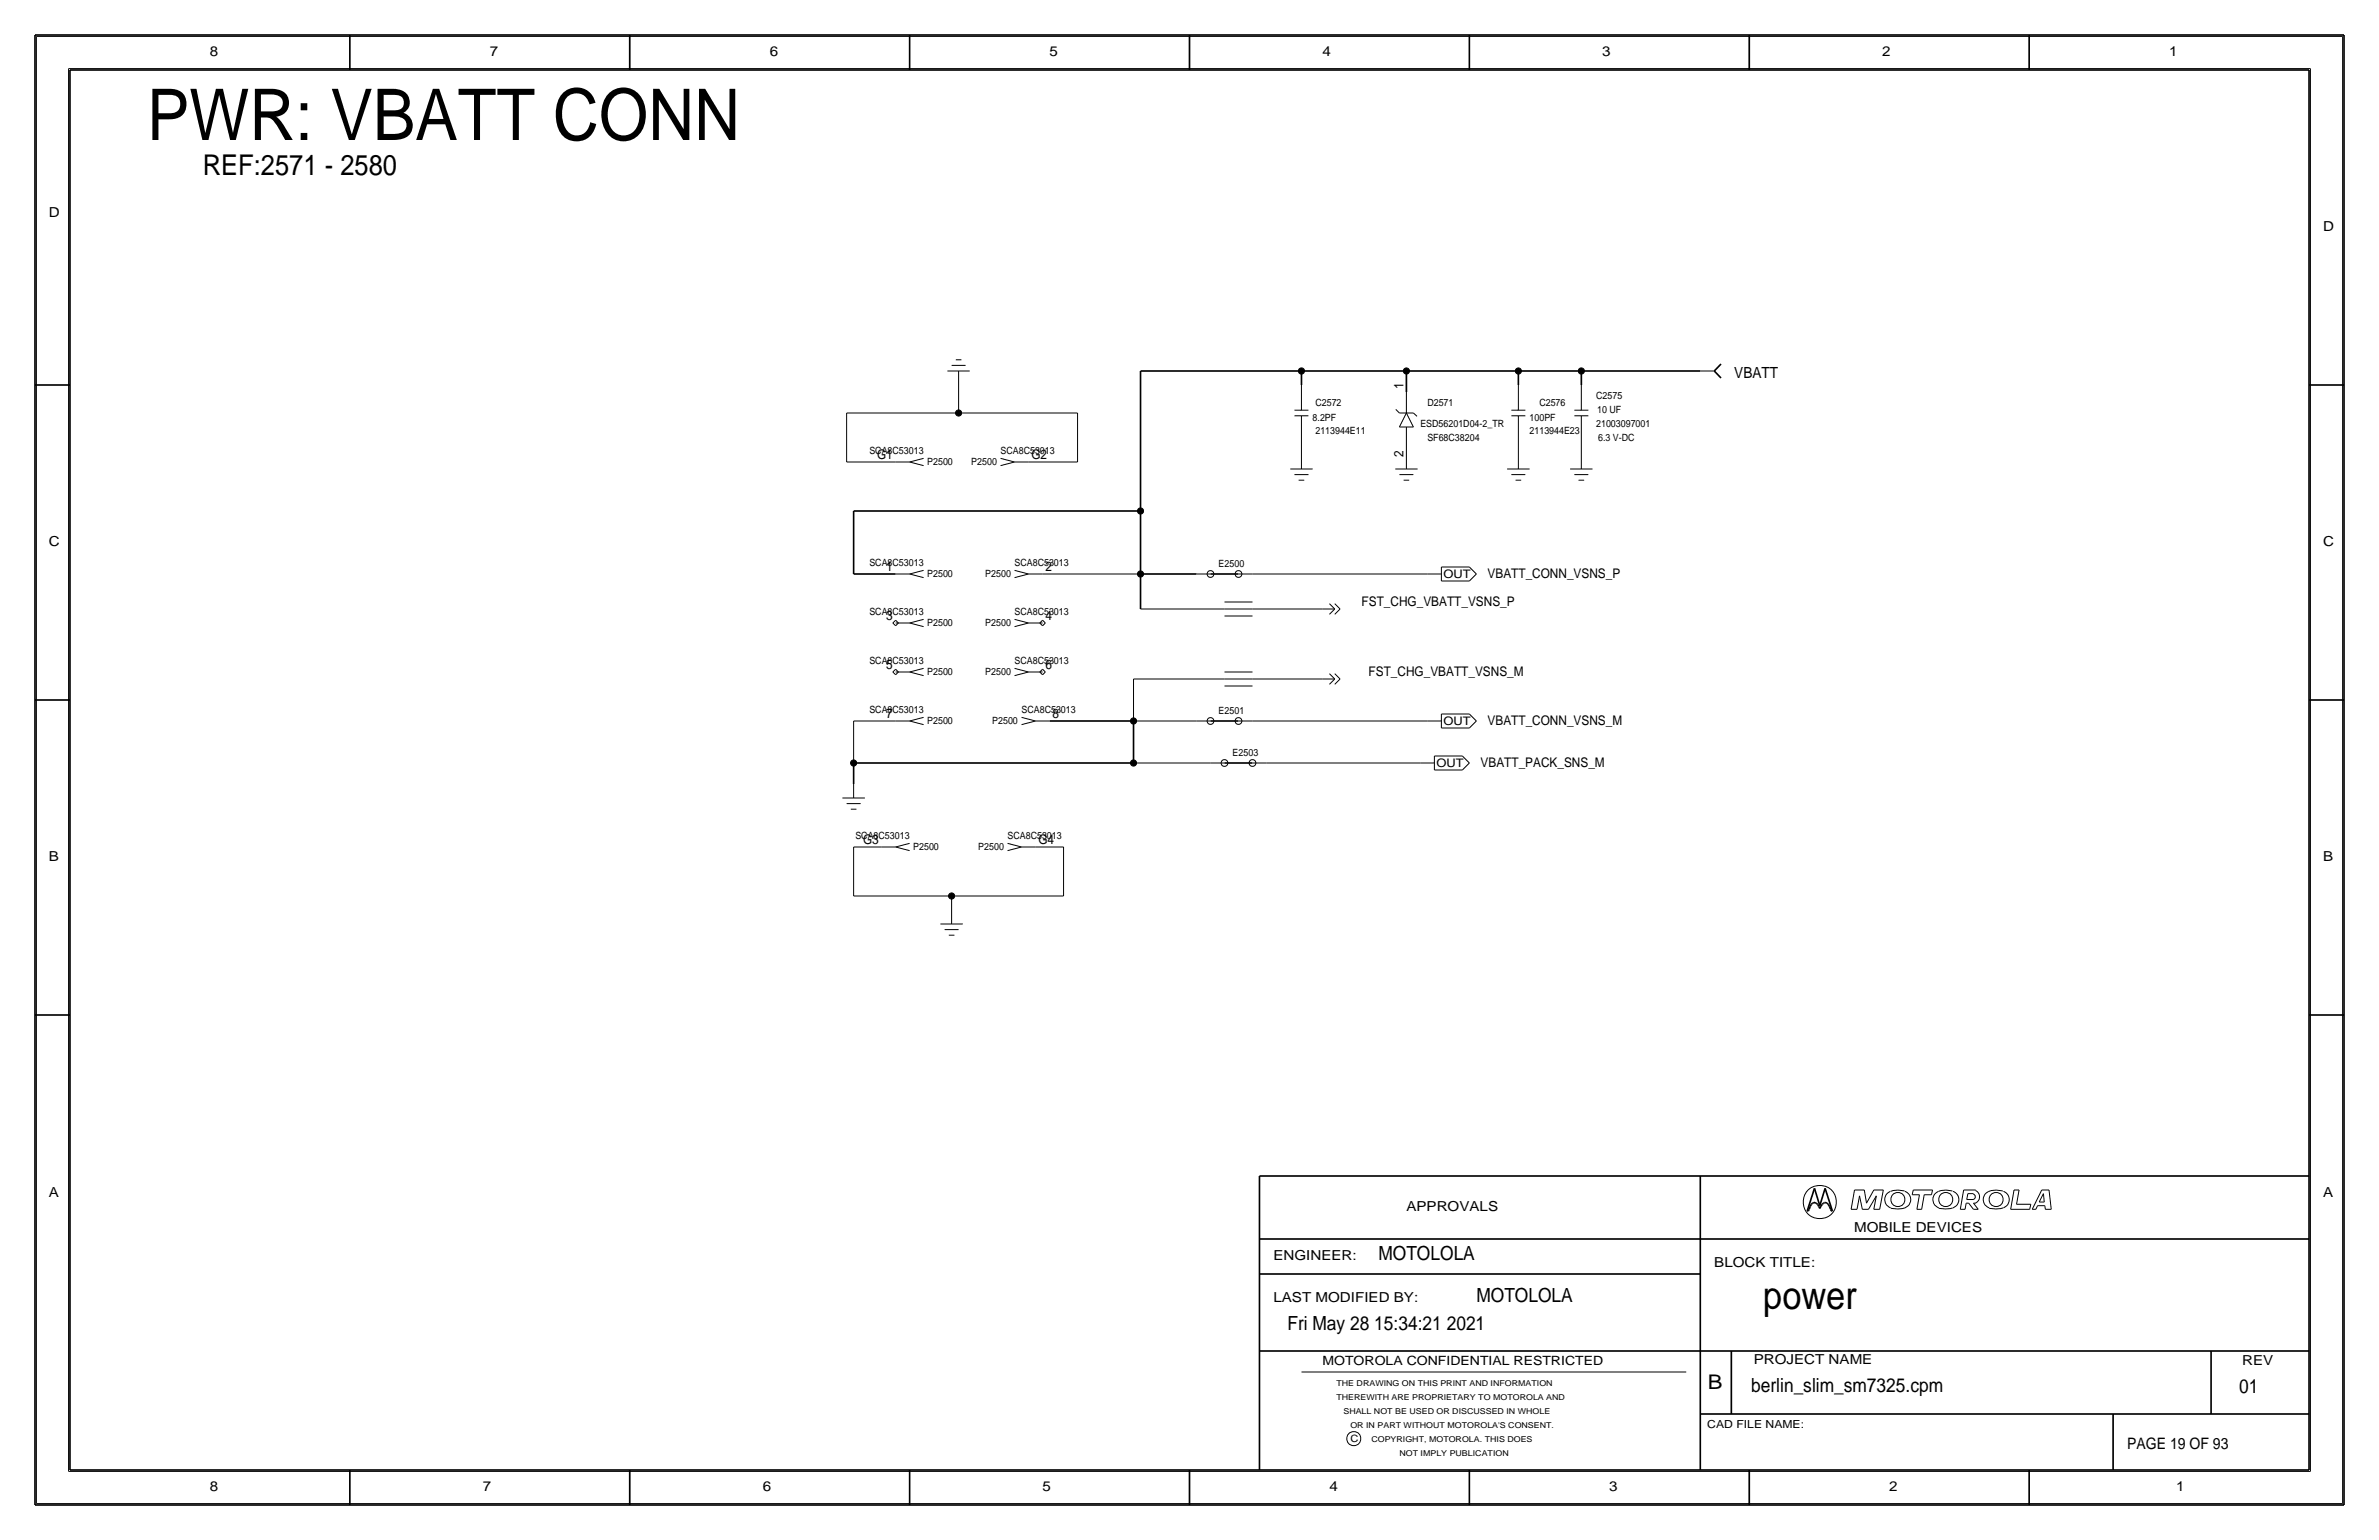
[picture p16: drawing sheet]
<svg xmlns="http://www.w3.org/2000/svg" width="432mm" height="279mm" viewBox="0 0 432 279" stroke-linecap="round" stroke-linejoin="round" font-family="sans-serif">
<defs><g id="words">
<text font-size="12.9" x="26.7" y="25.4">PWR: VBATT CONN</text>
<text font-size="7" x="320" y="237.5">power</text>
<text font-size="5.2" x="36.8" y="31.8">REF:2571 - 2580</text>
<text font-size="3.7" x="310" y="252.1">B</text>
<g font-size="3.5">
<text x="250.2" y="228.6">MOTOLOLA</text>
<text x="268" y="236.2">MOTOLOLA</text>
<text x="233.7" y="241.3">Fri May 28 15:34:21 2021</text>
<text x="317.9" y="252.6">berlin_slim_sm7325.cpm</text>
<text x="406.4" y="252.7">01</text>
</g>
<text font-size="2.9" x="386.1" y="262.9">PAGE 19 OF 93</text>
<text font-size="2.8" x="314.8" y="68.6">VBATT</text>
<g font-size="2.5">
<text x="38.1" y="10.2">8</text>
<text x="88.9" y="10.2">7</text>
<text x="139.7" y="10.2">6</text>
<text x="190.5" y="10.2">5</text>
<text x="240" y="10.2">4</text>
<text x="290.8" y="10.2">3</text>
<text x="341.6" y="10.2">2</text>
<text x="393.7" y="10.2">1</text>
<text x="8.9" y="39.4">D</text>
<text x="421.6" y="41.9">D</text>
<text x="8.9" y="99.1">C</text>
<text x="421.6" y="99.1">C</text>
<text x="8.9" y="156.2">B</text>
<text x="421.6" y="156.2">B</text>
<text x="8.9" y="217.2">A</text>
<text x="255.3" y="219.7">APPROVALS</text>
<text x="421.6" y="217.2">A</text>
<text x="336.5" y="223.5">MOBILE DEVICES</text>
<text x="231.1" y="228.6">ENGINEER:</text>
<text x="311.1" y="229.9">BLOCK TITLE:</text>
<text x="231.1" y="236.2">LAST MODIFIED BY:</text>
<text x="318.3" y="247.5">PROJECT NAME</text>
<text x="407" y="247.6">REV</text>
<text x="38.1" y="270.5">8</text>
<text x="87.6" y="270.5">7</text>
<text x="138.4" y="270.5">6</text>
<text x="189.2" y="270.5">5</text>
<text x="241.3" y="270.5">4</text>
<text x="292.1" y="270.5">3</text>
<text x="342.9" y="270.5">2</text>
<text x="395" y="270.5">1</text>
</g>
<g font-size="2.4">
<text x="254.8" y="70.6" transform="rotate(-90 254.8 70.6)">1</text>
<text x="159.2" y="83.3">G1</text>
<text x="187.2" y="83.3">G2</text>
<text x="254.8" y="83" transform="rotate(-90 254.8 83)">2</text>
<text x="160.9" y="103.6">1</text>
<text x="189.7" y="103.6">2</text>
<text x="270" y="104.9">VBATT_CONN_VSNS_P</text>
<text x="160.9" y="112.5">3</text>
<text x="189.7" y="112.5">4</text>
<text x="247.1" y="110">FST_CHG_VBATT_VSNS_P</text>
<text x="160.9" y="121.4">5</text>
<text x="189.7" y="121.4">6</text>
<text x="248.4" y="122.7">FST_CHG_VBATT_VSNS_M</text>
<text x="160.9" y="130.3">7</text>
<text x="191" y="130.3">8</text>
<text x="270" y="131.6">VBATT_CONN_VSNS_M</text>
<text x="268.7" y="139.2">VBATT_PACK_SNS_M</text>
<text x="156.6" y="153.2">G3</text>
<text x="188.5" y="153.2">G4</text>
</g>
<text font-size="2.3" x="240" y="247.6">MOTOROLA CONFIDENTIAL RESTRICTED</text>
<g font-size="2.1">
<text x="262" y="105">OUT</text>
<text x="262" y="131.6">OUT</text>
<text x="260.7" y="139.2">OUT</text>
</g>
<text font-size="2" x="309.9" y="259.1">CAD FILE NAME:</text>
<g font-size="1.8">
<text x="238.3" y="76.5">8.2PF</text>
<text x="238.8" y="73.7">C2572</text>
<text x="257.8" y="77.5">ESD56201D04-2_TR</text>
<text x="259.1" y="73.7">D2571</text>
<text x="277.6" y="76.5">100PF</text>
<text x="279.4" y="73.7">C2576</text>
<text x="289.7" y="77.5">21003097001</text>
<text x="289.7" y="72.4">C2575</text>
<text x="289.9" y="74.9">10 UF</text>
<text x="157.8" y="82.3">SCA8C53013</text>
<text x="181.6" y="82.3">SCA8C53013</text>
<text x="238.8" y="78.7">2113944E11</text>
<text x="259.1" y="80">SF68C38204</text>
<text x="277.6" y="78.7">2113944E23</text>
<text x="290.1" y="80">6.3 V-DC</text>
<text x="168.3" y="84.4">P2500</text>
<text x="176.3" y="84.4">P2500</text>
<text x="157.8" y="102.6">SCA8C53013</text>
<text x="168.3" y="104.7">P2500</text>
<text x="178.8" y="104.7">P2500</text>
<text x="184.1" y="102.6">SCA8C53013</text>
<text x="221.2" y="102.9">E2500</text>
<text x="157.8" y="111.5">SCA8C53013</text>
<text x="168.3" y="113.6">P2500</text>
<text x="178.8" y="113.6">P2500</text>
<text x="184.1" y="111.5">SCA8C53013</text>
<text x="157.8" y="120.4">SCA8C53013</text>
<text x="168.3" y="122.5">P2500</text>
<text x="178.8" y="122.5">P2500</text>
<text x="184.1" y="120.4">SCA8C53013</text>
<text x="157.8" y="129.3">SCA8C53013</text>
<text x="168.3" y="131.4">P2500</text>
<text x="180.1" y="131.4">P2500</text>
<text x="185.4" y="129.3">SCA8C53013</text>
<text x="221.2" y="129.5">E2501</text>
<text x="223.7" y="137.2">E2503</text>
<text x="155.3" y="152.1">SCA8C53013</text>
<text x="165.8" y="154.3">P2500</text>
<text x="177.6" y="154.3">P2500</text>
<text x="182.9" y="152.1">SCA8C53013</text>
<text x="245.1" y="261.6">C</text>
</g>
<g font-size="1.5">
<text x="242.6" y="251.5">THE DRAWING ON THIS PRINT AND INFORMATION</text>
<text x="242.6" y="254">THEREWITH ARE PROPRIETARY TO MOTOROLA AND</text>
<text x="243.8" y="256.5">SHALL NOT BE USED OR DISCUSSED IN WHOLE</text>
<text x="245.1" y="259.1">OR IN PART WITHOUT MOTOROLA'S CONSENT.</text>
<text x="248.9" y="261.6">COPYRIGHT, MOTOROLA. THIS DOES</text>
<text x="254" y="264.2">NOT IMPLY PUBLICATION</text>
</g>
</g></defs>
<g fill="none" stroke="#000" stroke-width=".18">
<path d="M6.6 6.6h418.6zM6.6 6.6v266.2zM12.4 12.4v254.6zM12.4 12.4h407zM419.4 12.4v254.6zM425.2 6.6v266.2zM153.7 74.9v8.9zM153.7 74.9h20.3zM172 67.3h4zM172.7 66.3h2.6zM173.5 65.3h1zM174 69.8v5.1z"/>
<path d="M174 67.3v2.5zM174 74.9h21.6zM195.6 74.9v8.9zM234.9 75.4h2.6zM235 74.4h2.5zM236.2 75.4v4.6zM236.2 69.9v4.5zM253.3 74.3l.7 .6zM254 74.9h2.5zM254 77.5h2.5zM255.3 77.5v3.8zM255.3 71.1v3.8z"/>
<path d="M255.3 74.9l1.2 2.6zM255.3 74.9l-1.3 2.6zM256.5 74.9l.7 .6zM274.3 75.4h2.6zM274.3 74.4h2.6zM275.6 75.4v4.6zM275.6 69.9v4.5zM285.8 75.4h2.5zM285.8 74.4h2.5zM287 75.4v4.6zM287 69.9v4.5zM308.6 67.3h2.5z"/>
<path d="M153.7 83.8h8.9zM162.6 83.8h2.5zM165.1 83.8l2.5 .7zM165.1 83.8l2.5-.6zM181.6 84.5l2.5-.7zM181.6 83.2l2.5 .6zM184.1 83.8h2.6zM186.7 83.8h8.9zM234.2 85.1h4.1zM235 86.1h2.5zM235.7 87.1h1zM236.2 80v2.5z"/>
<path d="M236.2 82.6v2.5zM253.2 85.1h4.1zM254 86.1h2.5zM254.8 87.1h1zM255.3 81.3v1.2zM255.3 82.6v2.5zM273.6 85.1h4zM274.3 86.1h2.6zM275.1 87.1h1zM275.6 80v2.5zM275.6 82.6v2.5zM285 85.1h4.1z"/>
<path d="M285.8 86.1h2.5zM286.5 87.1h1zM287 80v2.5zM287 82.6v2.5zM162.1 113l.5-.5zM162.1 113l.5 .5zM162.6 112.5l.5 .5zM162.6 113h2.5zM162.6 104.1h2.5zM163.1 113l-.5 .5zM165.1 113l2.5 .7zM165.1 113l2.5-.6z"/>
<path d="M165.1 104.1l2.5 .7zM165.1 104.1l2.5-.6zM184.2 113.7l2.5-.7zM184.2 112.4l2.5 .6zM184.2 104.8l2.5-.7zM184.2 103.5l2.5 .6zM186.7 113h2.5zM186.7 104.1h2.5zM188.7 113l.5-.5zM188.7 113l.5 .5zM189.2 104.1h17.8zM189.2 112.5l.5 .5z"/>
<path d="M189.7 113l-.5 .5zM207 110.5h15.2zM217.2 104.1h2.5zM222.2 110.5h5.1zM222.2 109.2h5.1zM222.2 111.8h5.1zM224.8 104.1h2.5zM227.3 104.1h31.8zM227.3 110.5h12.7zM240 110.5h2.3zM241.3 111.5l1-1zM241.3 109.5l1 1z"/>
<path d="M242.3 109.5l.9 1zM242.3 111.5l.9-1zM259.1 104.1h2.5zM261.6 102.9h5.1zM261.6 105.4h5.1zM261.6 102.9v2.5zM266.7 102.9l1.3 1.2zM268 104.1l-1.3 1.3zM154.9 130.8h7.7zM154.9 130.8v7.6zM162.1 121.9l.5-.5zM162.1 121.9l.5 .5z"/>
<path d="M162.6 121.4l.5 .5zM162.6 130.8h2.5zM162.6 121.9h2.5zM163.1 121.9l-.5 .5zM165.1 130.8l2.5 .7zM165.1 130.8l2.5-.7zM165.1 121.9l2.5 .7zM165.1 121.9l2.5-.6zM184.2 122.6l2.5-.7zM184.2 121.3l2.5 .6zM185.4 131.5l2.6-.7zM185.4 130.1l2.6 .7z"/>
<path d="M186.7 121.9h2.5zM188 130.8h2.5zM188.7 121.9l.5-.5zM188.7 121.9l.5 .5zM189.2 121.4l.5 .5zM189.7 121.9l-.5 .5zM205.7 123.2h16.5zM205.7 130.8h11.5zM205.7 123.2v7.6zM205.7 138.4h14zM217.2 130.8h2.5zM219.7 138.4h2.5z"/>
<path d="M222.2 123.2h5.1zM222.2 121.9h5.1zM222.2 124.5h5.1zM224.8 130.8h2.5zM227.3 138.4h2.6zM227.3 130.8h31.8zM227.3 123.2h12.7zM229.9 138.4h27.9zM240 123.2h2.3zM241.3 124.2l1-1zM241.3 122.2l1 1zM242.3 122.2l.9 1z"/>
<path d="M242.3 124.2l.9-1zM257.8 138.4h2.5zM259.1 130.8h2.5zM260.3 137.2h5.1zM260.3 139.7h5.1zM260.3 137.2v2.5zM261.6 129.5h5.1zM261.6 132.1h5.1zM261.6 129.5v2.6zM265.4 137.2l1.3 1.2zM266.7 138.4l-1.3 1.3zM266.7 129.5l1.3 1.3z"/>
<path d="M268 130.8l-1.3 1.3zM152.9 144.8h4.1zM153.7 145.8h2.5zM154.4 146.8h1zM154.9 153.7h5.1zM154.9 153.7v8.9zM154.9 142.2v2.6zM160 153.7h2.6zM162.6 153.7l2.5 .6zM162.6 153.7l2.5-.7zM182.9 154.3l2.5-.6zM182.9 153l2.5 .7z"/>
<path d="M185.4 153.7h2.6zM188 153.7h5zM193 153.7v8.9zM154.9 162.6h17.8zM170.7 167.6h4.1zM171.5 168.7h2.5zM172.2 169.7h1zM172.7 162.6h20.3zM172.7 162.6v2.5zM172.7 165.1v2.5zM336 219.4h1.1zM336.6 215.9h1.8z"/>
<path d="M336.6 215.9l-.6 3.5zM337.5 217l-.4 2.4zM337.5 217l.5 2.4zM338 219.4h1.1zM338.4 215.9l.4 2.4zM340.1 219.4h1.1zM340.1 215.9h1.7zM340.1 215.9l-1.3 2.4zM340.6 217l-1.5 2.4zM340.6 217l-.5 2.4zM341.8 215.9l-.6 3.5zM343.1 216.2a1.6 1.6 0 0 0-1 1.5 1.6 1.6 0 0 0 1.1 1.5"/>
<path d="M345.7 216.1h-.2a4 4 0 0 0-2.3 .1M345.7 216.2a1.59 1.59 0 0 1 1.1 1.5 1.59 1.59 0 0 1-1.1 1.5 5.1 5.1 0 0 1-2.5 0M347.1 216.8h1.3zM347.3 215.9l-.2 .9zM347.3 215.9h3.5zM347.9 219.4h.9zM348.4 216.8l-.5 2.6zM349.2 216.8l-.4 2.6zM349.2 216.8h1.4zM350.8 215.9l-.2 .9zM354.4 216.1a3.1 3.1 0 0 0-3.3 .7 1.62 1.62 0 0 0 .8 2.4M354.4 219.2a5.1 5.1 0 0 1-2.5 0"/>
<path d="M354.5 216.2a1.59 1.59 0 0 1 1 1.5 1.59 1.59 0 0 1-1 1.5M355.8 219.4h.9zM356.4 215.9l-.6 3.5zM356.4 215.9h2.2zM356.9 218.3l-.2 1.1zM356.9 218.3h.4zM357 217.6h1.2zM357.2 216.6l-.2 1zM357.2 216.6h1zM357.3 218.3l.9 1.1zM358.1 216.7a.5 .5 0 0 1 .4 .4 .5 .5 0 0 1-.4 .5M358.2 219.4h.9z"/>
<path d="M358.2 218.3l.9 1.1zM358.2 218.3h.4zM358.5 216a1.24 1.24 0 0 1 .8 1.1 1.24 1.24 0 0 1-.8 1.2M363.5 216.1a3.1 3.1 0 0 0-3.3 .7 1.62 1.62 0 0 0 .8 2.4M363.6 219.2a5.1 5.1 0 0 1-2.6 0M363.6 216.2a1.59 1.59 0 0 1 1.1 1.5 1.59 1.59 0 0 1-1.1 1.5M364.9 219.4h3.5zM365.6 215.9l-.7 3.5zM365.6 215.9h.9zM366 218.5h2.6zM366.5 215.9l-.5 2.6zM368.6 218.5l-.2 .9z"/>
<path d="M368.9 219.4h.6zM369.8 218.7h1.3zM369.8 218.7l-.3 .7zM370.1 218.1h.9zM370.6 215.9l-1.7 3.5zM370.6 215.9h1.3zM370.9 216.6l-.8 1.5zM370.9 216.6l.1 1.5zM371.1 218.7l.1 .7zM371.2 219.4h1.1zM371.9 215.9l.4 3.5zM236.2 248.9h69.9z"/>
<path d="M6.6 272.8h418.6zM12.4 267h407z"/>
<circle cx="219.7" cy="104.1" r=".61"/>
<circle cx="224.8" cy="104.1" r=".61"/>
<circle cx="219.7" cy="130.8" r=".61"/>
<circle cx="222.2" cy="138.4" r=".61"/>
<circle cx="224.8" cy="130.8" r=".61"/>
<circle cx="227.3" cy="138.4" r=".61"/>
<circle cx="330.3" cy="218.1" r="3"/>
<circle cx="344.5" cy="217.6" r="1.28"/>
<circle cx="353.2" cy="217.6" r="1.28"/>
<circle cx="362.3" cy="217.6" r="1.28"/>
<circle cx="245.7" cy="261" r="1.28"/>
</g>
<g fill="none" stroke="#000" stroke-width=".3">
<path d="M6.3 6.4v266.7zM6.4 6.4h419zM12.7 12.7h406.4zM12.7 12.7v254zM63.5 6.4v6.3zM114.3 6.4v6.3zM165.1 6.4v6.3zM215.9 6.3v6.4zM266.7 6.4v6.3zM317.5 6.4v6.3zM368.3 6.4v6.3zM419.1 12.7v254z"/>
<path d="M425.4 6.4v266.7zM6.3 69.8h6.4zM207 67.3v25.4zM207 67.3h29.2zM236.2 67.3h19.1zM236.2 67.3v2.5zM255.3 67.3h20.3zM255.3 67.3v3.8zM275.6 67.3h11.4zM275.6 67.3v2.5zM287 67.3h21.6zM287 67.3v2.5z"/>
<path d="M311.1 67.3l1.3 1.3zM312.4 66l-1.3 1.3zM419.1 69.8h6.3zM154.9 92.7h52.1zM154.9 92.7v11.4zM207 92.7v11.4zM154.9 104.1h7.7zM207 104.1h10.2zM207 104.1v6.4zM219.7 104.1h5.1zM6.3 127h6.4zM154.9 138.4h50.8z"/>
<path d="M154.9 138.4v3.8zM190.5 130.8h15.2zM205.7 130.8v7.6zM219.7 130.8h5.1zM222.2 138.4h5.1zM419.1 127h6.3zM6.3 184.1h6.4zM419.1 184.1h6.3zM228.6 213.4v53.3zM228.6 213.4h190.5zM308.6 213.4v53.3zM328 219.7h.2z"/>
<path d="M328.4 219.4l-.2 .3zM328.6 218.8l-.2 .6zM328.8 218.5l-.2 .3zM329 218.3l.2-.1zM329 218.3l-.2 .2zM329.2 218.2h.2zM329.3 215.6l-1.3 4.1zM329.3 215.6l1 3.1zM329.4 218.2l.2 .1zM329.6 218.3l.3 .2zM329.9 218.5l.2 .3zM330.1 218.8l.2 .5z"/>
<path d="M330.5 218.8l-.2 .5zM330.8 218.5l-.3 .3zM331 218.3l-.2 .2zM331 218.3l.2-.1zM331.2 218.2h.2zM331.3 215.6l1.3 4.1zM331.3 215.6l-1 3.1zM331.4 218.2l.2 .1zM331.6 218.3l.2 .2zM331.8 218.5l.2 .3zM332 218.8l.3 .6zM332.3 219.4l.1 .3z"/>
<path d="M332.4 219.7h.2zM228.6 231.1h80zM228.6 224.8h190.5zM228.6 245.1h190.5zM308.6 256.5h110.5zM314.2 245.1v11.4zM383.5 256.5v10.2zM401.3 245.1v11.4zM6.4 273h419zM12.7 266.7h406.4zM63.5 266.7v6.4zM114.3 266.7v6.4z"/>
<path d="M165.1 266.7v6.4zM215.9 266.7v6.3zM266.7 266.7v6.4zM317.5 266.7v6.4zM368.3 266.7v6.4z"/>
</g>
<g fill="#000" stroke="#000" stroke-width=".18">
<circle cx="174" cy="74.9" r=".56"/>
<circle cx="236.2" cy="67.3" r=".56"/>
<circle cx="255.3" cy="67.3" r=".56"/>
<circle cx="275.6" cy="67.3" r=".56"/>
<circle cx="287" cy="67.3" r=".56"/>
<circle cx="207" cy="92.7" r=".56"/>
<circle cx="207" cy="104.1" r=".56"/>
<circle cx="154.9" cy="138.4" r=".56"/>
<circle cx="205.7" cy="138.4" r=".56"/>
<circle cx="205.7" cy="130.8" r=".56"/>
<circle cx="172.7" cy="162.6" r=".56"/>
</g>
<use href="#words"/>
</svg>
